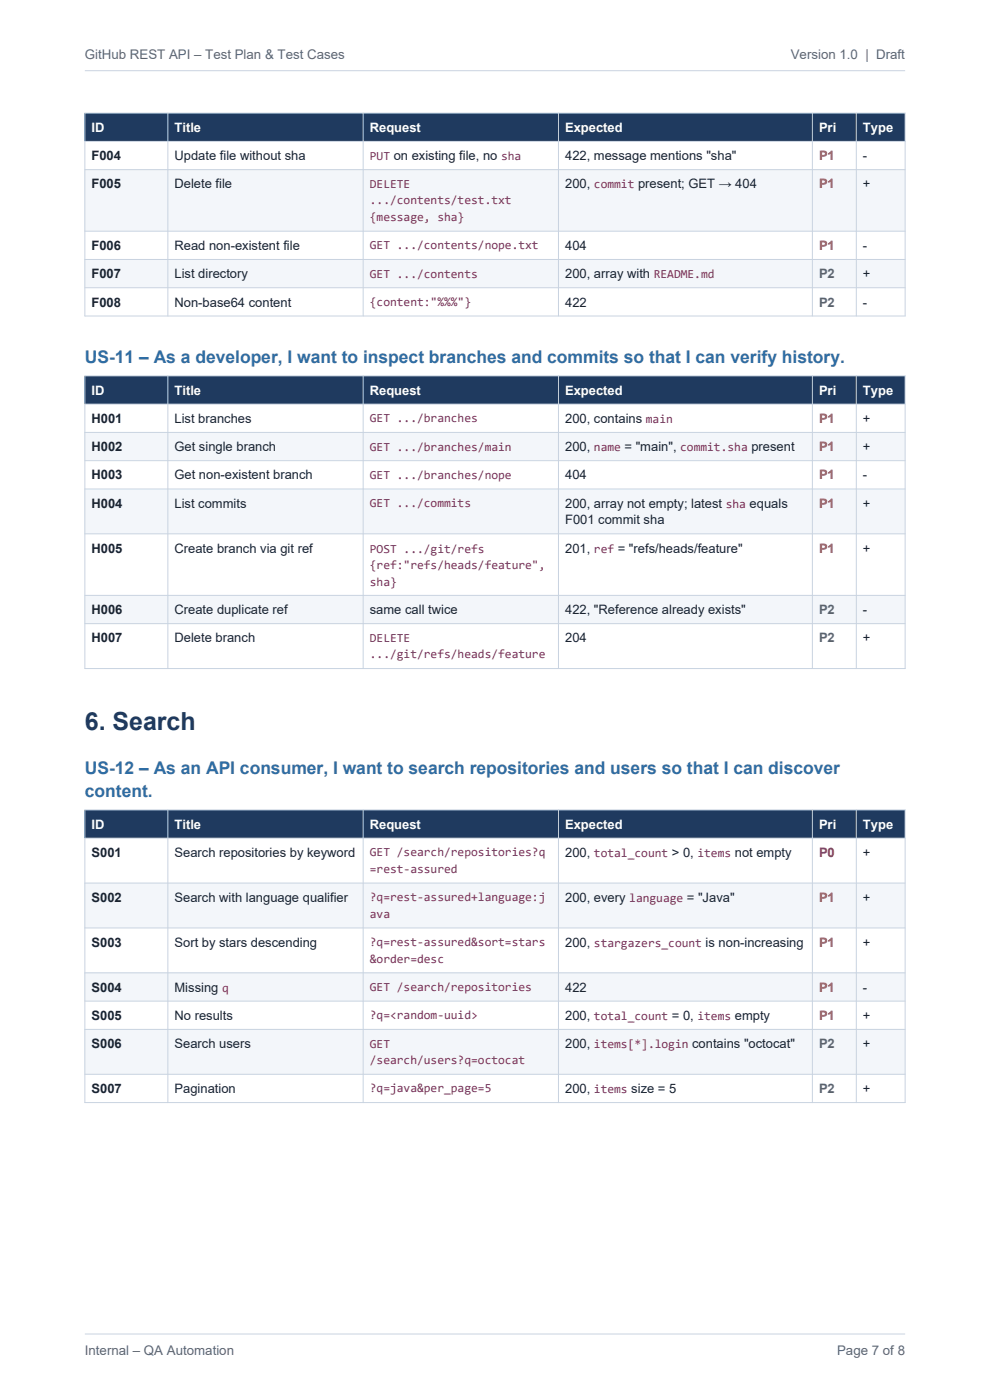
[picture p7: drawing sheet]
<svg xmlns="http://www.w3.org/2000/svg" width="210mm" height="297mm" viewBox="0 0 210 297" stroke-linecap="round" stroke-linejoin="round" font-family="sans-serif">
<defs><g id="words">
<text font-size="5.3" fill="#1f3a5f" x="18" y="154.9">6. Search</text>
<g font-size="3.7" fill="#2e6da4">
<text x="18" y="77.1">US-11 – As a developer, I want to inspect branches and commits so that I can verify history.</text>
<text x="18" y="164.2">US-12 – As an API consumer, I want to search repositories and users so that I can discover</text>
<text x="18" y="169.2">content.</text>
</g>
<g font-size="2.8" fill="#5a6676">
<text x="18" y="12.5">GitHub REST API – Test Plan &amp; Test Cases</text>
<text x="167.7" y="12.5">Version 1.0 | Draft</text>
<text x="173.7" y="59">P2</text>
<text x="173.7" y="65">P2</text>
<text x="173.7" y="130.3">P2</text>
<text x="173.7" y="136.3">P2</text>
<text x="173.7" y="222.4">P2</text>
<text x="173.7" y="231.9">P2</text>
<text x="18" y="287.5">Internal – QA Automation</text>
<text x="177.6" y="287.5">Page 7 of 8</text>
</g>
<g font-size="2.8" fill="#fff">
<text x="19.4" y="28">ID</text>
<text x="37" y="28">Title</text>
<text x="78.4" y="28">Request</text>
<text x="119.9" y="28">Expected</text>
<text x="173.7" y="28">Pri</text>
<text x="183.1" y="28">Type</text>
<text x="19.4" y="83.7">ID</text>
<text x="37" y="83.7">Title</text>
<text x="78.4" y="83.7">Request</text>
<text x="119.9" y="83.7">Expected</text>
<text x="173.7" y="83.7">Pri</text>
<text x="183.1" y="83.7">Type</text>
<text x="19.4" y="175.8">ID</text>
<text x="37" y="175.8">Title</text>
<text x="78.4" y="175.8">Request</text>
<text x="119.9" y="175.8">Expected</text>
<text x="173.7" y="175.8">Pri</text>
<text x="183.1" y="175.8">Type</text>
</g>
<g font-size="2.8" fill="#1b2430">
<text x="19.4" y="34">F004</text>
<text x="37" y="34">Update file without sha</text>
<text x="119.9" y="34">422, message mentions &quot;sha&quot;</text>
<text x="183.1" y="34">-</text>
<text x="19.4" y="40">F005</text>
<text x="37" y="40">Delete file</text>
<text x="119.9" y="40">200, commit present; GET → 404</text>
<text x="183.1" y="40">+</text>
<text x="19.4" y="53">F006</text>
<text x="37" y="53">Read non-existent file</text>
<text x="119.9" y="53">404</text>
<text x="183.1" y="53">-</text>
<text x="19.4" y="59">F007</text>
<text x="37" y="59">List directory</text>
<text x="119.9" y="59">200, array with README.md</text>
<text x="183.1" y="59">+</text>
<text x="19.4" y="65">F008</text>
<text x="37" y="65">Non-base64 content</text>
<text x="119.9" y="65">422</text>
<text x="183.1" y="65">-</text>
<text x="19.4" y="89.7">H001</text>
<text x="37" y="89.7">List branches</text>
<text x="119.9" y="89.7">200, contains main</text>
<text x="183.1" y="89.7">+</text>
<text x="19.4" y="95.7">H002</text>
<text x="37" y="95.7">Get single branch</text>
<text x="119.9" y="95.7">200, name = &quot;main&quot;, commit.sha present</text>
<text x="183.1" y="95.7">+</text>
<text x="19.4" y="101.7">H003</text>
<text x="37" y="101.7">Get non-existent branch</text>
<text x="119.9" y="101.7">404</text>
<text x="183.1" y="101.7">-</text>
<text x="19.4" y="107.7">H004</text>
<text x="37" y="107.7">List commits</text>
<text x="119.9" y="107.7">200, array not empty; latest sha equals</text>
<text x="183.1" y="107.7">+</text>
<text x="119.9" y="111.2">F001 commit sha</text>
<text x="19.4" y="117.2">H005</text>
<text x="37" y="117.2">Create branch via git ref</text>
<text x="119.9" y="117.2">201, ref = &quot;refs/heads/feature&quot;</text>
<text x="183.1" y="117.2">+</text>
<text x="19.4" y="130.3">H006</text>
<text x="37" y="130.3">Create duplicate ref</text>
<text x="78.4" y="130.3">same call twice</text>
<text x="119.9" y="130.3">422, &quot;Reference already exists&quot;</text>
<text x="183.1" y="130.3">-</text>
<text x="19.4" y="136.3">H007</text>
<text x="37" y="136.3">Delete branch</text>
<text x="119.9" y="136.3">204</text>
<text x="183.1" y="136.3">+</text>
<text x="19.4" y="181.8">S001</text>
<text x="37" y="181.8">Search repositories by keyword</text>
<text x="119.9" y="181.8">200, total_count &gt; 0, items not empty</text>
<text x="183.1" y="181.8">+</text>
<text x="19.4" y="191.3">S002</text>
<text x="37" y="191.3">Search with language qualifier</text>
<text x="119.9" y="191.3">200, every language = &quot;Java&quot;</text>
<text x="183.1" y="191.3">+</text>
<text x="19.4" y="200.8">S003</text>
<text x="37" y="200.8">Sort by stars descending</text>
<text x="119.9" y="200.8">200, stargazers_count is non-increasing</text>
<text x="183.1" y="200.8">+</text>
<text x="19.4" y="210.4">S004</text>
<text x="37" y="210.4">Missing q</text>
<text x="119.9" y="210.4">422</text>
<text x="183.1" y="210.4">-</text>
<text x="19.4" y="216.4">S005</text>
<text x="37" y="216.4">No results</text>
<text x="119.9" y="216.4">200, total_count = 0, items empty</text>
<text x="183.1" y="216.4">+</text>
<text x="19.4" y="222.4">S006</text>
<text x="37" y="222.4">Search users</text>
<text x="119.9" y="222.4">200, items[*].login contains &quot;octocat&quot;</text>
<text x="183.1" y="222.4">+</text>
<text x="19.4" y="231.9">S007</text>
<text x="37" y="231.9">Pagination</text>
<text x="119.9" y="231.9">200, items size = 5</text>
<text x="183.1" y="231.9">+</text>
</g>
<g font-size="2.8" fill="#9a6700">
<text x="173.7" y="34">P1</text>
<text x="173.7" y="40">P1</text>
<text x="173.7" y="53">P1</text>
<text x="173.7" y="89.7">P1</text>
<text x="173.7" y="95.7">P1</text>
<text x="173.7" y="101.7">P1</text>
<text x="173.7" y="107.7">P1</text>
<text x="173.7" y="117.2">P1</text>
<text x="173.7" y="191.3">P1</text>
<text x="173.7" y="200.8">P1</text>
<text x="173.7" y="210.4">P1</text>
<text x="173.7" y="216.4">P1</text>
</g>
<text font-size="2.8" fill="#b3261e" x="173.7" y="181.8">P0</text>
<g font-size="2.6" fill="#7a2e5a">
<text x="78.4" y="34">PUT on existing file, no sha</text>
<text x="78.4" y="39.8">DELETE</text>
<text x="78.4" y="43.4">.../contents/test.txt</text>
<text x="78.4" y="46.9">{message, sha}</text>
<text x="78.4" y="52.9">GET .../contents/nope.txt</text>
<text x="78.4" y="58.9">GET .../contents</text>
<text x="78.4" y="64.9">{content:&quot;%%%&quot;}</text>
<text x="78.4" y="89.6">GET .../branches</text>
<text x="78.4" y="95.6">GET .../branches/main</text>
<text x="78.4" y="101.6">GET .../branches/nope</text>
<text x="78.4" y="107.6">GET .../commits</text>
<text x="78.4" y="117.2">POST .../git/refs</text>
<text x="78.4" y="120.8">{ref:&quot;refs/heads/feature&quot;,</text>
<text x="78.4" y="124.3">sha}</text>
<text x="78.4" y="136.1">DELETE</text>
<text x="78.4" y="139.7">.../git/refs/heads/feature</text>
<text x="78.4" y="181.7">GET /search/repositories?q</text>
<text x="78.4" y="185.2">=rest-assured</text>
<text x="78.4" y="191.2">?q=rest-assured+language:j</text>
<text x="78.4" y="194.7">ava</text>
<text x="78.4" y="200.7">?q=rest-assured&amp;sort=stars</text>
<text x="78.4" y="204.2">&amp;order=desc</text>
<text x="78.4" y="210.2">GET /search/repositories</text>
<text x="78.4" y="216.2">?q=&lt;random-uuid&gt;</text>
<text x="78.4" y="222.2">GET</text>
<text x="78.4" y="225.8">/search/users?q=octocat</text>
<text x="78.4" y="231.8">?q=java&amp;per_page=5</text>
</g>
</g></defs>
<path d="M18 24h174v6h-174z" fill-rule="evenodd" fill="#1f3a5f"/>
<path d="M18 30h174v6h-174z" fill-rule="evenodd" fill="#fff"/>
<path d="M18 36h174v13h-174z" fill-rule="evenodd" fill="#f3f6fa"/>
<path d="M18 49h174v6h-174z" fill-rule="evenodd" fill="#fff"/>
<path d="M18 55h174v6h-174z" fill-rule="evenodd" fill="#f3f6fa"/>
<path d="M18 61h174v6h-174z" fill-rule="evenodd" fill="#fff"/>
<path d="M18 24h174v43h-174zM18 30h174M18 36h174M35.6 24v43M77 24v43M118.5 24v43M172.3 24v43M181.6 24v43M18 49h174M18 55h174M18 61h174" fill="none" stroke="#c9d3e0" stroke-width=".21"/>
<path d="M18 79.7h174v6h-174z" fill-rule="evenodd" fill="#1f3a5f"/>
<path d="M18 85.7h174v6h-174z" fill-rule="evenodd" fill="#fff"/>
<path d="M18 91.7h174v6h-174z" fill-rule="evenodd" fill="#f3f6fa"/>
<path d="M18 97.7h174v6h-174z" fill-rule="evenodd" fill="#fff"/>
<path d="M18 103.7h174v9.6h-174z" fill-rule="evenodd" fill="#f3f6fa"/>
<path d="M18 113.3h174v13h-174z" fill-rule="evenodd" fill="#fff"/>
<path d="M18 126.3h174v6h-174z" fill-rule="evenodd" fill="#f3f6fa"/>
<path d="M18 132.3h174v9.5h-174z" fill-rule="evenodd" fill="#fff"/>
<g fill="none" stroke="#c9d3e0" stroke-width=".21">
<path d="M18 79.7h174v62.1h-174zM35.6 79.7v62.1M77 79.7v62.1M118.5 79.7v62.1M172.3 79.7v62.1M181.6 79.7v62.1M18 85.7h174M18 91.7h174M18 97.7h174M18 103.7h174M18 113.3h174M18 126.3h174"/>
<path d="M18 132.3h174"/>
</g>
<path d="M18 171.8h174v6h-174z" fill-rule="evenodd" fill="#1f3a5f"/>
<path d="M18 177.8h174v9.5h-174z" fill-rule="evenodd" fill="#fff"/>
<path d="M18 187.3h174v9.6h-174z" fill-rule="evenodd" fill="#f3f6fa"/>
<path d="M18 196.9h174v9.5h-174z" fill-rule="evenodd" fill="#fff"/>
<path d="M18 206.4h174v6h-174z" fill-rule="evenodd" fill="#f3f6fa"/>
<path d="M18 212.4h174v6h-174z" fill-rule="evenodd" fill="#fff"/>
<path d="M18 218.4h174v9.5h-174z" fill-rule="evenodd" fill="#f3f6fa"/>
<path d="M18 227.9h174v6h-174z" fill-rule="evenodd" fill="#fff"/>
<g fill="none" stroke="#c9d3e0" stroke-width=".21">
<path d="M18 15h174M18 171.8h174v62.1h-174zM18 177.8h174M35.6 171.8v62.1M77 171.8v62.1M118.5 171.8v62.1M172.3 171.8v62.1M181.6 171.8v62.1M18 187.3h174M18 196.9h174M18 206.4h174M18 212.4h174"/>
<path d="M18 218.4h174M18 227.9h174M18 283h174"/>
</g>
<use href="#words"/>
</svg>
